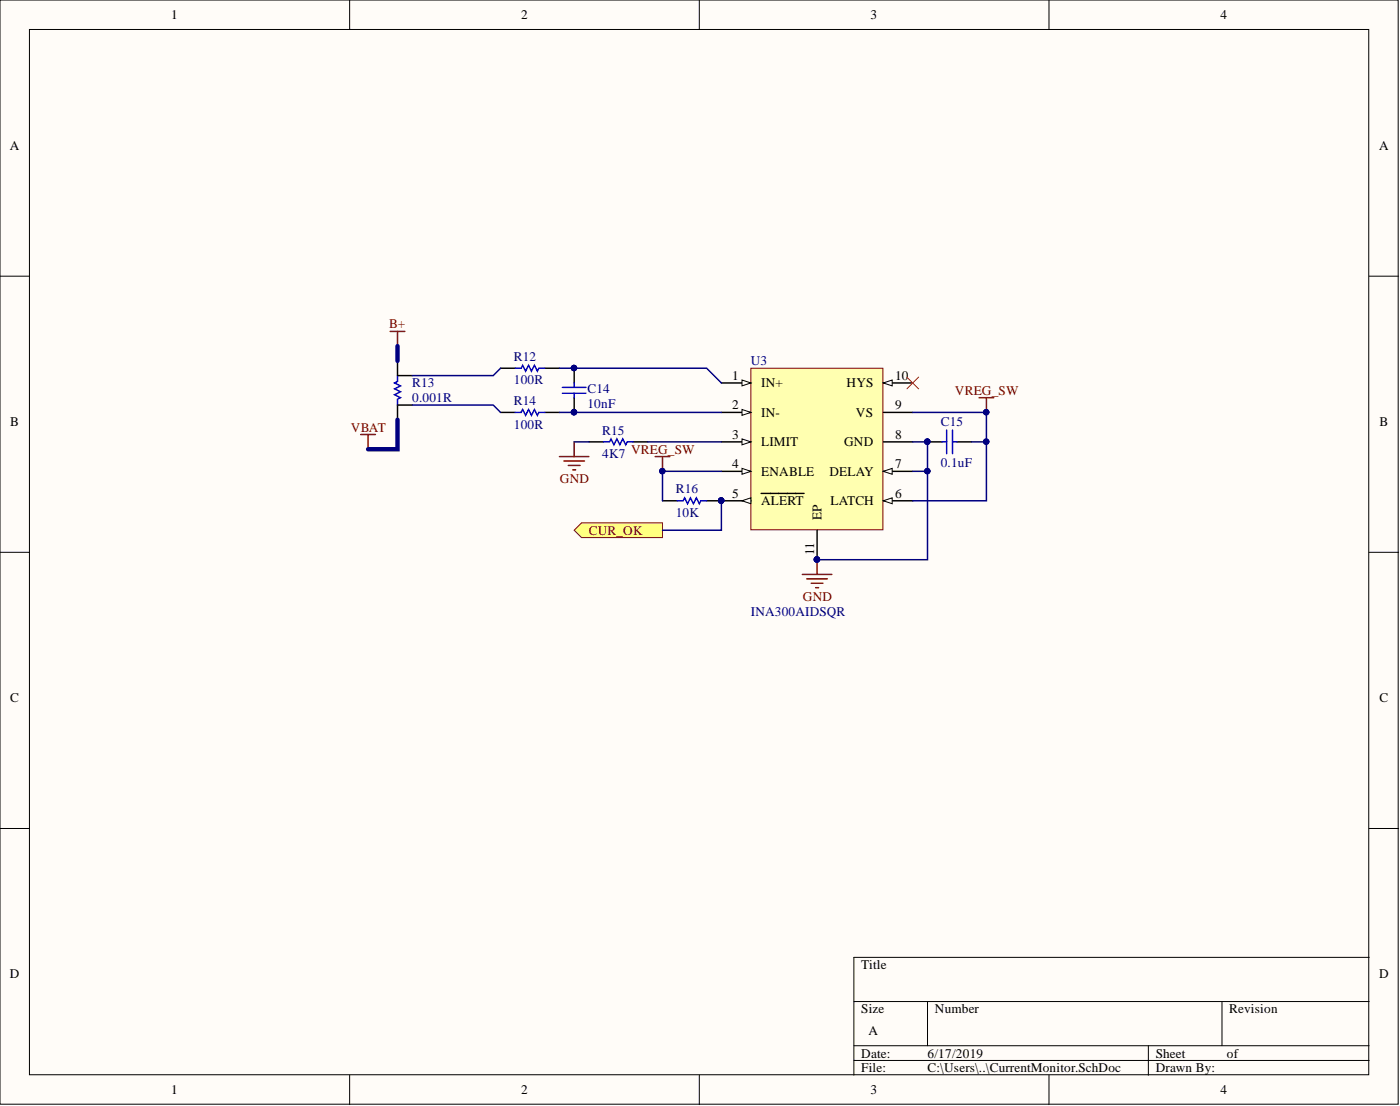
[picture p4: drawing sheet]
<svg xmlns="http://www.w3.org/2000/svg" width="241mm" height="190mm" viewBox="0 0 241 190" stroke-linecap="round" stroke-linejoin="round" font-family="sans-serif">
<defs><g id="words">
<g font-size="2.3">
<text x="29.5" y="3.3">1</text>
<text x="89.8" y="3.3">2</text>
<text x="150.1" y="3.3">3</text>
<text x="210.4" y="3.3">4</text>
<text x="1.7" y="25.8">A</text>
<text x="237.7" y="25.8">A</text>
<text x="126.2" y="65.5">1</text>
<text x="154.3" y="65.5">10</text>
<text x="126.2" y="70.5">2</text>
<text x="131.2" y="71.8">IN-</text>
<text x="131.2" y="66.7">IN+</text>
<text x="145.9" y="66.7">HYS</text>
<text x="147.5" y="71.8">VS</text>
<text x="154.3" y="70.5">9</text>
<text x="1.8" y="73.4">B</text>
<text x="126.2" y="75.6">3</text>
<text x="131.2" y="76.9">LIMIT</text>
<text x="145.5" y="76.9">GND</text>
<text x="154.3" y="75.6">8</text>
<text x="237.8" y="73.4">B</text>
<text x="126.2" y="80.7">4</text>
<text x="131.2" y="81.9">ENABLE</text>
<text x="142.9" y="81.9">DELAY</text>
<text x="154.3" y="80.7">7</text>
<text x="126.2" y="85.7">5</text>
<text x="131.2" y="87">ALERT</text>
<text x="141.6" y="89.6" transform="rotate(-90 141.6 89.6)">EP</text>
<text x="143.1" y="87">LATCH</text>
<text x="154.3" y="85.7">6</text>
<text x="140.3" y="95.6" transform="rotate(-90 140.3 95.6)">11</text>
<text x="1.8" y="120.9">C</text>
<text x="237.8" y="120.9">C</text>
<text x="148.4" y="166.9">Title</text>
<text x="1.7" y="168.5">D</text>
<text x="237.7" y="168.5">D</text>
<text x="148.4" y="174.5">Size</text>
<text x="149.7" y="178.3">A</text>
<text x="161.1" y="174.5">Number</text>
<text x="211.9" y="174.5">Revision</text>
<text x="148.4" y="182.1">Date:</text>
<text x="148.4" y="184.7">File:</text>
<text x="159.9" y="182.1">6/17/2019</text>
<text x="159.9" y="184.7">C:\Users\..\CurrentMonitor.SchDoc</text>
<text x="199.2" y="182.1">Sheet</text>
<text x="199.2" y="184.7">Drawn By:</text>
<text x="211.5" y="182.1">of</text>
<text x="29.5" y="188.5">1</text>
<text x="89.8" y="188.5">2</text>
<text x="150.1" y="188.5">3</text>
<text x="210.4" y="188.5">4</text>
</g>
<g font-size="2.3" fill="#800000">
<text x="67.1" y="56.6">B+</text>
<text x="164.6" y="68">VREG_SW</text>
<text x="60.5" y="74.3">VBAT</text>
<text x="96.5" y="83.2">GND</text>
<text x="108.8" y="78.1">VREG_SW</text>
<text x="101.5" y="92.1">CUR_OK</text>
<text x="138.4" y="103.5">GND</text>
</g>
<g font-size="2.3" fill="#000080">
<text x="88.6" y="62.2">R12</text>
<text x="129.4" y="62.9">U3</text>
<text x="71.1" y="69.3">0.001R</text>
<text x="71.1" y="66.7">R13</text>
<text x="88.6" y="66.2">100R</text>
<text x="88.6" y="69.8">R14</text>
<text x="101.2" y="70.3">10nF</text>
<text x="101.2" y="67.7">C14</text>
<text x="88.6" y="73.8">100R</text>
<text x="103.8" y="74.8">R15</text>
<text x="162.1" y="73.3">C15</text>
<text x="103.8" y="78.9">4K7</text>
<text x="162.1" y="80.4">0.1uF</text>
<text x="116.5" y="89">10K</text>
<text x="116.5" y="85">R16</text>
<text x="129.4" y="106">INA300AIDSQR</text>
</g>
</g></defs>
<g fill="#fffcf8" stroke="#000" stroke-width=".17">
<path d="M0 0h241v190.2h-241z"/>
<path d="M5.1 5.1h230.8v180h-230.8z"/>
</g>
<g fill="none" stroke="#000" stroke-width=".17">
<path d="M60.3 0v5.1M120.5 0v5.1M180.8 0v5.1M0 47.6h5.1M236 47.6h5.1M0 95.1h5.1M236 95.1h5.1M0 142.7h5.1M236 142.7h5.1M147.2 172.5h88.8M159.9 172.5v7.6M210.6 172.5v7.6"/>
<path d="M236 164.9h-88.8v20.3M60.3 185.2v5.1M120.5 185.2v5.1M147.2 180.1h88.8M147.2 182.7h88.8M180.8 185.2v5.1M197.9 180.1v5.1"/>
</g>
<path d="M129.4 63.4h22.8v27.9h-22.8z" fill="#ffffb0" stroke="#800000" stroke-width=".17"/>
<path d="M152.3 66h5" fill="none" stroke="#000" stroke-width=".25"/>
<path d="M152.3 66l1.5-.5v1z" fill="#fffcf8"/>
<path d="M152.3 66l1.5-.5v1z" fill="none" stroke="#000" stroke-width=".17"/>
<path d="M124.3 71h5.1" fill="none" stroke="#000" stroke-width=".25"/>
<path d="M127.9 70.5l1.5 .5-1.5 .5z" fill="#fffcf8"/>
<path d="M127.9 70.5l1.5 .5-1.5 .5z" fill="none" stroke="#000" stroke-width=".17"/>
<path d="M124.3 76.1h5.1" fill="none" stroke="#000" stroke-width=".25"/>
<path d="M127.9 75.6l1.5 .5-1.5 .5z" fill="#fffcf8"/>
<path d="M127.9 75.6l1.5 .5-1.5 .5z" fill="none" stroke="#000" stroke-width=".17"/>
<path d="M124.3 66h5.1M152.3 76.1h5" fill="none" stroke="#000" stroke-width=".25"/>
<path d="M127.9 65.5l1.5 .5-1.5 .5z" fill="#fffcf8"/>
<path d="M127.9 65.5l1.5 .5-1.5 .5z" fill="none" stroke="#000" stroke-width=".17"/>
<path d="M124.3 81.2h5.1" fill="none" stroke="#000" stroke-width=".25"/>
<path d="M127.9 80.7l1.5 .5-1.5 .5z" fill="#fffcf8"/>
<path d="M127.9 80.7l1.5 .5-1.5 .5z" fill="none" stroke="#000" stroke-width=".17"/>
<path d="M124.3 86.3h5.1" fill="none" stroke="#000" stroke-width=".25"/>
<path d="M127.9 86.3l1.5-.6v1.1z" fill="#fffcf8"/>
<path d="M127.9 86.3l1.5-.6v1.1z" fill="none" stroke="#000" stroke-width=".17"/>
<path d="M131.2 85h7.4M152.3 86.3h5" fill="none" stroke="#000" stroke-width=".25"/>
<circle cx="124.3" cy="86.2" r=".47" fill="#000080" stroke="#000080" stroke-width=".17"/>
<path d="M152.3 86.3l1.5-.6v1.1z" fill="#fffcf8"/>
<path d="M152.3 86.3l1.5-.6v1.1z" fill="none" stroke="#000" stroke-width=".17"/>
<path d="M152.3 81.2h5" fill="none" stroke="#000" stroke-width=".25"/>
<path d="M152.3 81.2l1.5-.5v1z" fill="#fffcf8"/>
<path d="M152.3 81.2l1.5-.5v1z" fill="none" stroke="#000" stroke-width=".17"/>
<path d="M152.3 71h5M159.9 76.1h2.5M164.9 76.1h2.6M114.2 86.3h2.5M121.8 86.3h2.5M140.8 91.3v5.1" fill="none" stroke="#000" stroke-width=".25"/>
<g fill="#000080" stroke="#000080" stroke-width=".17">
<circle cx="140.8" cy="96.4" r=".47"/>
<circle cx="124.3" cy="86.2" r=".47"/>
<circle cx="170" cy="71" r=".47"/>
<circle cx="159.8" cy="76.1" r=".47"/>
<circle cx="114.2" cy="81.1" r=".47"/>
</g>
<path d="M156.3 64.9l2 2.1M158.3 64.9l-2 2.1" fill="none" stroke="#f00" stroke-width=".17"/>
<path d="M112.9 78.6h2.6M114.2 78.6v2.6M168.7 68.5h2.6M170 68.5v2.5" fill="none" stroke="#800000" stroke-width=".25"/>
<path d="M162.4 76.1h.8M163.2 74.1v4M164.2 74.1v4M164.2 76.1h.7M116.7 86.3h1l.3-.6 .5 1.1 .5-1.1 .5 1.1 .5-1.1 .5 1.1 .3-.5h1" fill="none" stroke="#00f" stroke-width=".25"/>
<path d="M99 91.3l1.2-1.2h14v2.5h-14z" fill-rule="evenodd" fill="#ffff80" stroke="#800000" stroke-width=".17"/>
<g fill="none" stroke="#800000" stroke-width=".25">
<path d="M67.2 57.1h2.6M68.5 57.1v2.5M62.2 74.8h2.5M63.4 74.8v2.6M96.4 78.6h5.1M97.2 79.4h3.5M99 76.1v2.5M97.9 80.2h2.1M98.7 80.9h.5M138.3 98.9h5.1M139.1 99.7h3.5M140.8 96.4v2.5"/>
<path d="M139.8 100.5h2M140.6 101.2h.5"/>
</g>
<path d="M68.5 62.2v2.5h2.6M71.1 69.8h-2.6v2.5M86.3 63.4h2.5M86.3 71h2.5M93.9 63.4h2.5M93.9 71h2.5M99 63.4v2.6M99 68.5v2.5M101.5 76.1h2.5M109.1 76.1h2.6" fill="none" stroke="#000" stroke-width=".25"/>
<g fill="#000080" stroke="#000080" stroke-width=".17">
<circle cx="98.9" cy="71" r=".47"/>
<circle cx="98.9" cy="63.4" r=".47"/>
<circle cx="140.8" cy="96.4" r=".47"/>
<circle cx="170" cy="76.1" r=".47"/>
<circle cx="114.2" cy="81.1" r=".47"/>
<circle cx="124.3" cy="86.2" r=".47"/>
<circle cx="170" cy="71" r=".47"/>
<circle cx="159.8" cy="76.1" r=".47"/>
<circle cx="159.8" cy="81.1" r=".47"/>
</g>
<path d="M68.5 64.7v1l-.5 .3 1 .5-1 .5 1 .5-1 .5 1 .5-.5 .3v1M88.8 63.4h1l.3-.5 .5 1 .5-1 .5 1 .5-1 .5 1 .3-.5h1M88.8 71h1l.3-.5 .5 1 .5-1 .5 1 .5-1 .5 1 .3-.5h1M96.9 66.7h4.1M96.9 67.7h4.1M99 66v.7M99 67.7v.8M104 76.1h1.1l.2-.5 .5 1 .5-1 .5 1 .5-1 .5 1 .3-.5h1" fill="none" stroke="#00f" stroke-width=".25"/>
<path d="M71.1 69.8h13.9l1.3 1.2M86.3 63.4l-1.3 1.3h-13.9M96.4 71h27.9M96.4 63.4h25.4l2.5 2.6M99 76.1h2.5M111.7 76.1h12.6M157.3 71h12.7v15.3h-12.7M157.3 76.1h2.6v20.3h-19.1M167.5 76.1h2.5M124.3 81.2h-10.1v5.1M124.3 86.3v5h-10.1M157.3 81.2h2.6" fill="none" stroke="#000080" stroke-width=".25"/>
<path d="M68.5 59.6v2.6M68.5 72.3v5.1h-5.1" fill="none" stroke="#000080" stroke-width=".76"/>
<use href="#words"/>
</svg>
